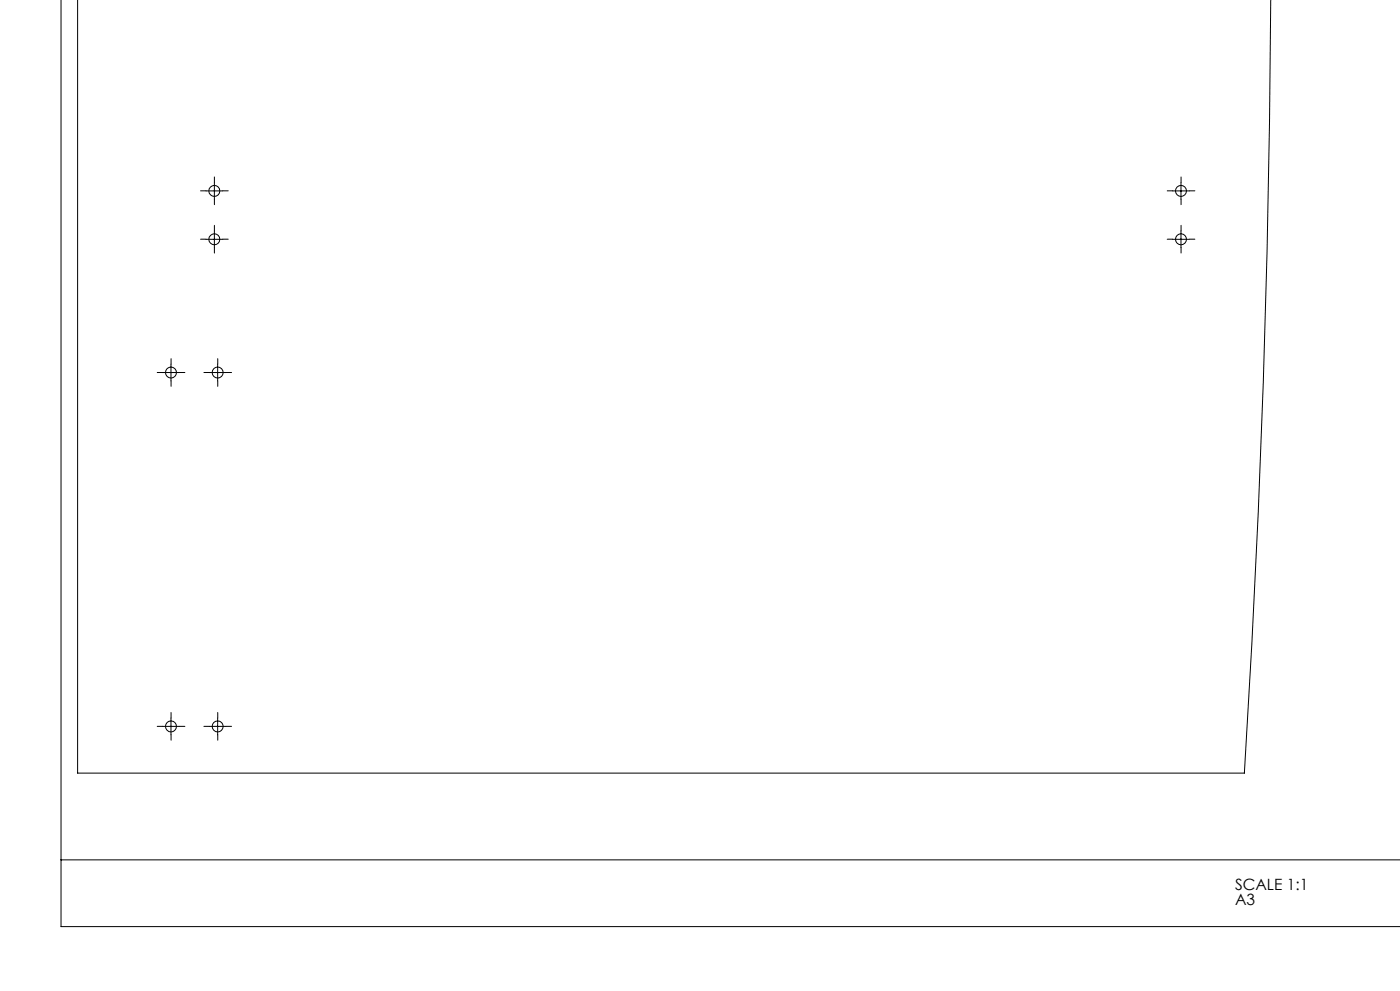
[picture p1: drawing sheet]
<svg xmlns="http://www.w3.org/2000/svg" width="420mm" height="297mm" viewBox="0 0 420 297" stroke-linecap="round" stroke-linejoin="round" font-family="sans-serif">
<defs><g id="words">
<g font-size="4.7">
<text x="370.5" y="266.6">SCALE 1:1</text>
<text x="370.5" y="271.1">A3</text>
</g>
</g></defs>
<g fill="none" stroke="#000" stroke-width=".3" stroke-dasharray="15.2 1.3 1.3 1.3">
<path d="M61.8 57.2h-1.6M64.3 54.7v-1.7M64.3 59.7v1.6M66.8 57.2h1.7M351.8 57.2h-1.6M354.3 54.7v-1.7M354.3 59.7v1.6M356.8 57.2h1.7M61.8 71.7h-1.6M64.3 69.2v-1.7M64.3 74.2v1.6M66.8 71.7h1.7"/>
<path d="M351.8 71.7h-1.6M354.3 69.2v-1.7M354.3 74.2v1.6M356.8 71.7h1.7M48.8 111.6h-1.6M51.3 109.1v-1.6M51.3 114.1v1.7M53.8 111.6h1.7M62.8 111.6h-1.6M65.3 109.1v-1.6M65.3 114.1v1.7M67.8 111.6h1.7"/>
<path d="M48.8 217.7h-1.6M51.3 215.2v-1.7M53.8 217.7h1.7M62.8 217.7h-1.6M65.3 215.2v-1.7M67.8 217.7h1.7M51.3 220.2v1.6M65.3 220.2v1.6"/>
</g>
<g fill="none" stroke="#000" stroke-width=".3">
<path d="M18.3 -.1v257.8M23.3 -.1v231.8h350l2.3-39 1.9-39.1 1.5-39.1 1.1-39 .8-39.1 .3-36.4M61.8 57.2h5M64.3 54.7v5M351.8 57.2h5M354.3 54.7v5M61.8 71.7h5M64.3 69.2v5M351.8 71.7h5M354.3 69.2v5M48.8 111.7h5M51.3 109.1v5.1"/>
<path d="M62.8 111.7h5M65.3 109.1v5.1M48.8 217.7h5M51.3 215.2v5M62.8 217.7h5M65.3 215.2v5M18.3 257.7v20h401.7M18.3 257.7h401.7"/>
<circle cx="64.3" cy="57.2" r="1.66"/>
<circle cx="354.3" cy="57.2" r="1.65"/>
<circle cx="64.3" cy="71.7" r="1.66"/>
<circle cx="354.3" cy="71.7" r="1.65"/>
<circle cx="51.3" cy="111.6" r="1.65"/>
<circle cx="65.3" cy="111.6" r="1.65"/>
<circle cx="51.3" cy="217.7" r="1.64"/>
<circle cx="65.3" cy="217.7" r="1.64"/>
</g>
<use href="#words"/>
</svg>
